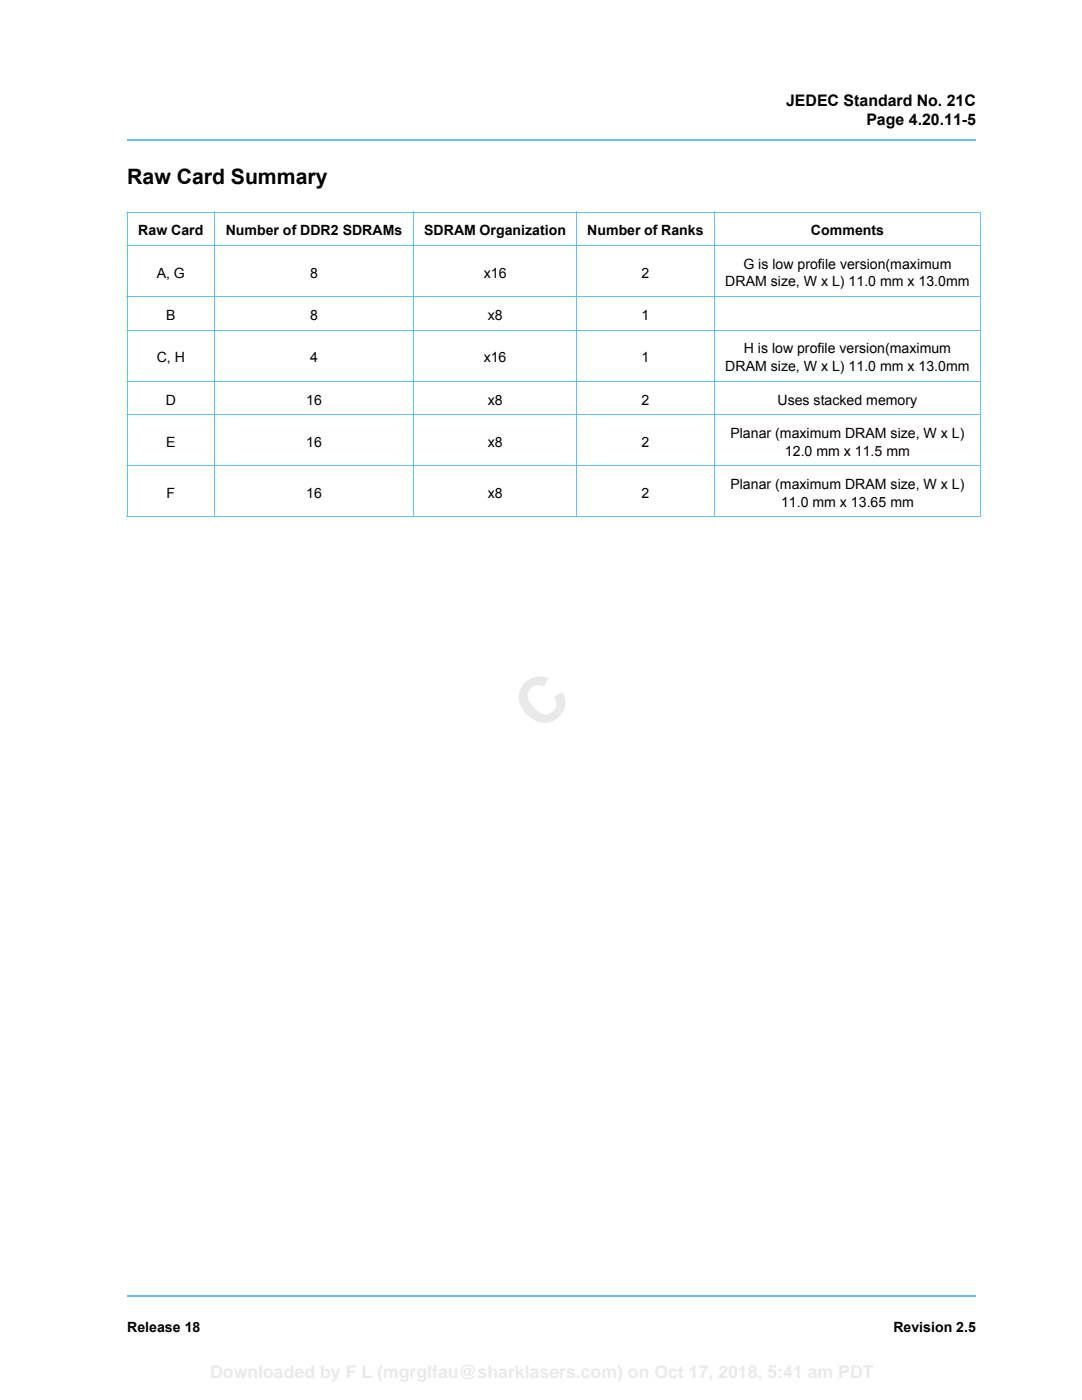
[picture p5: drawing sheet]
<svg xmlns="http://www.w3.org/2000/svg" width="216mm" height="279mm" viewBox="0 0 216 279" stroke-linecap="round" stroke-linejoin="round" font-family="sans-serif">
<defs><g id="words">
<text font-size="4.2" x="25.4" y="36.7">Raw Card Summary</text>
<g font-size="3.2">
<text x="156.9" y="21.2">JEDEC Standard No. 21C</text>
<text x="172.9" y="25">Page 4.20.11-5</text>
</g>
<g font-size="2.8">
<text x="27.6" y="47">Raw Card</text>
<text x="45" y="47">Number of DDR2 SDRAMs</text>
<text x="84.6" y="47">SDRAM Organization</text>
<text x="117.2" y="47">Number of Ranks</text>
<text x="161.8" y="47">Comments</text>
<text x="148.3" y="53.7">G is low profile version(maximum</text>
<text x="31.3" y="55.4">A, G</text>
<text x="61.9" y="55.4">8</text>
<text x="96.5" y="55.4">x16</text>
<text x="128" y="55.4">2</text>
<text x="144.7" y="57.2">DRAM size, W x L) 11.0 mm x 13.0mm</text>
<text x="33.1" y="63.9">B</text>
<text x="61.9" y="63.9">8</text>
<text x="97.3" y="63.9">x8</text>
<text x="128" y="63.9">1</text>
<text x="148.4" y="70.5">H is low profile version(maximum</text>
<text x="31.3" y="72.3">C, H</text>
<text x="61.9" y="72.3">4</text>
<text x="96.5" y="72.3">x16</text>
<text x="128" y="72.3">1</text>
<text x="144.7" y="74">DRAM size, W x L) 11.0 mm x 13.0mm</text>
<text x="33.1" y="80.7">D</text>
<text x="61.1" y="80.7">16</text>
<text x="97.3" y="80.7">x8</text>
<text x="128" y="80.7">2</text>
<text x="155.1" y="80.7">Uses stacked memory</text>
<text x="33.1" y="89.2">E</text>
<text x="61.1" y="89.2">16</text>
<text x="97.3" y="89.2">x8</text>
<text x="128" y="89.2">2</text>
<text x="145.8" y="87.4">Planar (maximum DRAM size, W x L)</text>
<text x="156.6" y="90.9">12.0 mm x 11.5 mm</text>
<text x="33.2" y="99.3">F</text>
<text x="61.1" y="99.3">16</text>
<text x="97.3" y="99.3">x8</text>
<text x="128" y="99.3">2</text>
<text x="145.8" y="97.6">Planar (maximum DRAM size, W x L)</text>
<text x="155.9" y="101.1">11.0 mm x 13.65 mm</text>
<text x="25.4" y="265.8">Release 18</text>
<text x="178.3" y="265.8">Revision 2.5</text>
</g>
</g></defs>
<path d="M25.4 27.7v.3z" fill="#65bfff"/>
<path d="M25.4 27.9h169.3M25.4 258.6h169.3" fill="none" stroke="#65bfff" stroke-width=".36"/>
<path d="M113.2 260.3h81.5v12.7h-81.5z" fill="#fff"/>
<g fill="none" stroke="#65bfff" stroke-width=".2">
<path d="M25.3 42.3h170.4M25.3 49h170.4M25.3 59.2h170.4M25.4 42.4v60.6M42.8 42.2v61M82.5 42.2v61M115.1 42.2v61M142.5 42.2v61M195.7 42.4v60.6M25.3 65.9h170.4M25.3 76.1h170.4M25.3 82.7h170.4"/>
<path d="M25.3 92.9h170.4M25.3 103.1h170.4"/>
</g>
<use href="#words"/>
</svg>
